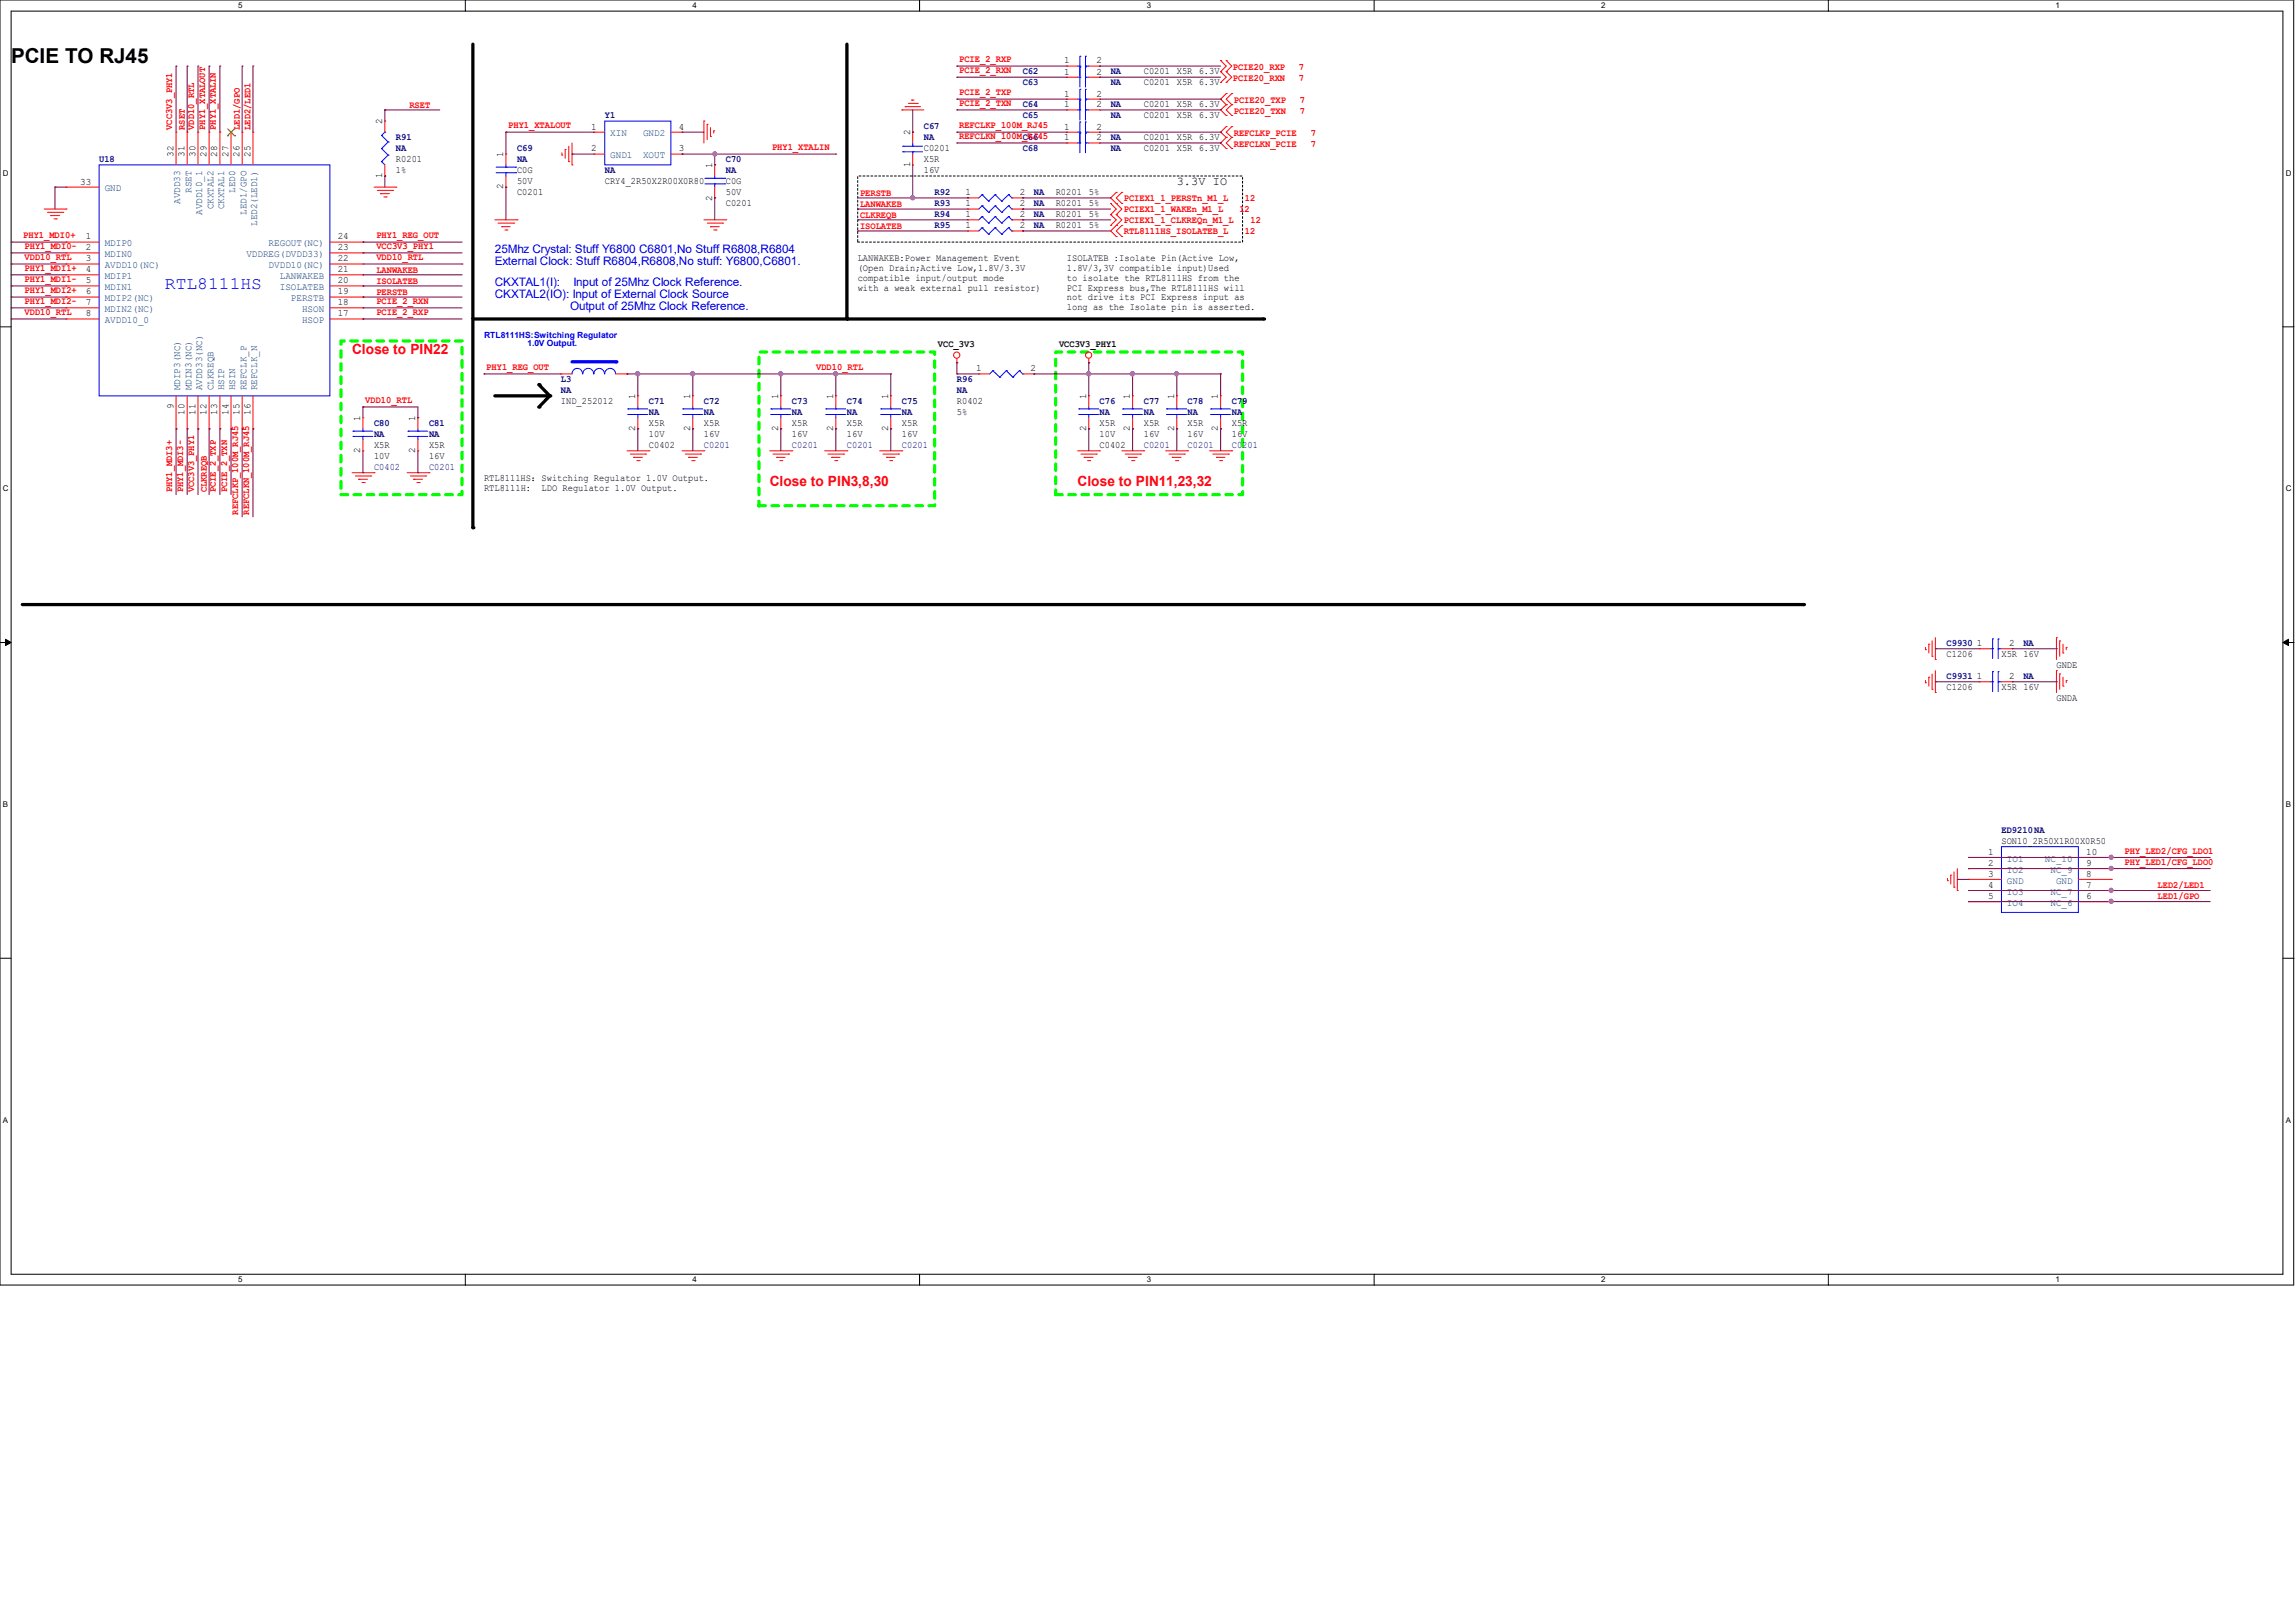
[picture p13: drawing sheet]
<svg xmlns="http://www.w3.org/2000/svg" width="297mm" height="210mm" viewBox="0 0 297 210" stroke-linecap="round" stroke-linejoin="round" font-family="sans-serif">
<defs><g id="words">
<text font-size="2.7" x="1.4" y="8.2">PCIE TO RJ45</text>
<text font-size="2.2" fill="#00f" x="21.3" y="37.4">RTL8111HS</text>
<g font-size="1.8" fill="#f00">
<text x="45.6" y="45.8">Close to PIN22</text>
<text x="99.6" y="62.9">Close to PIN3,8,30</text>
<text x="139.4" y="62.9">Close to PIN11,23,32</text>
</g>
<text font-size="1.5" x="152.2" y="24">3.3V IO</text>
<g font-size="1.5" fill="#00f">
<text x="64" y="32.7">25Mhz Crystal: Stuff Y6800 C6801,No Stuff R6808,R6804</text>
<text x="64" y="34.3">External Clock: Stuff R6804,R6808,No stuff: Y6800,C6801.</text>
<text x="64" y="37">CKXTAL1(I):</text>
<text x="64" y="38.5">CKXTAL2(IO): Input of External Clock Source</text>
<text x="73.7" y="40.1">Output of 25Mhz Clock Reference.</text>
<text x="74.2" y="37">Input of 25Mhz Clock Reference.</text>
</g>
<g font-size="1.3" fill="#f00">
<text x="124.1" y="9.5">PCIE_2_RXN</text>
<text x="124.1" y="8">PCIE_2_RXP</text>
<text x="159.5" y="9.1">PCIE20_RXP</text>
<text x="159.5" y="10.5">PCIE20_RXN</text>
<text x="168" y="9.1">7</text>
<text x="168" y="10.5">7</text>
<text x="22.3" y="16.8" transform="rotate(-90 22.3 16.8)">VCC3V3_PHY1</text>
<text x="23.9" y="16.8" transform="rotate(-90 23.9 16.8)">RSET</text>
<text x="25.1" y="16.8" transform="rotate(-90 25.1 16.8)">VDD10_RTL</text>
<text x="26.5" y="16.8" transform="rotate(-90 26.5 16.8)">PHY1_XTALOUT</text>
<text x="27.9" y="16.8" transform="rotate(-90 27.9 16.8)">PHY1_XTALIN</text>
<text x="31" y="16.8" transform="rotate(-90 31 16.8)">LED1/GPO</text>
<text x="32.4" y="16.8" transform="rotate(-90 32.4 16.8)">LED2/LED1</text>
<text x="53" y="13.9">RSET</text>
<text x="65.7" y="16.6">PHY1_XTALOUT</text>
<text x="124.1" y="13.7">PCIE_2_TXN</text>
<text x="124.1" y="12.3">PCIE_2_TXP</text>
<text x="124.1" y="18">REFCLKN_100M_RJ45</text>
<text x="124.1" y="16.6">REFCLKP_100M_RJ45</text>
<text x="159.6" y="13.3">PCIE20_TXP</text>
<text x="159.6" y="14.7">PCIE20_TXN</text>
<text x="159.6" y="17.6">REFCLKP_PCIE</text>
<text x="168.2" y="13.3">7</text>
<text x="168.2" y="14.7">7</text>
<text x="169.6" y="17.6">7</text>
<text x="99.9" y="19.4">PHY1_XTALIN</text>
<text x="159.6" y="19">REFCLKN_PCIE</text>
<text x="169.6" y="19">7</text>
<text x="111.3" y="25.3">PERSTB</text>
<text x="111.3" y="28.2">CLKREQB</text>
<text x="111.3" y="29.6">ISOLATEB</text>
<text x="111.3" y="26.8">LANWAKEB</text>
<text x="145.4" y="25.9">PCIEX1_1_PERSTn_M1_L</text>
<text x="145.4" y="28.8">PCIEX1_1_CLKREQn_M1_L</text>
<text x="145.4" y="27.4">PCIEX1_1_WAKEn_M1_L</text>
<text x="160.3" y="27.4">12</text>
<text x="161" y="25.9">12</text>
<text x="161.8" y="28.8">12</text>
<text x="3" y="30.8">PHY1_MDI0+</text>
<text x="3.2" y="32.2">PHY1_MDI0-</text>
<text x="3.2" y="33.7">VDD10_RTL</text>
<text x="3.2" y="35.1">PHY1_MDI1+</text>
<text x="48.7" y="33.7">VDD10_RTL</text>
<text x="48.7" y="30.8">PHY1_REG_OUT</text>
<text x="48.7" y="32.2">VCC3V3_PHY1</text>
<text x="48.7" y="35.3">LANWAKEB</text>
<text x="145.4" y="30.2">RTL8111HS_ISOLATEB_L</text>
<text x="161" y="30.2">12</text>
<text x="3.2" y="37.9">PHY1_MDI2+</text>
<text x="3.2" y="39.3">PHY1_MDI2-</text>
<text x="3.2" y="36.5">PHY1_MDI1-</text>
<text x="3.2" y="40.8">VDD10_RTL</text>
<text x="48.7" y="36.7">ISOLATEB</text>
<text x="48.7" y="40.8">PCIE_2_RXP</text>
<text x="48.7" y="39.3">PCIE_2_RXN</text>
<text x="48.7" y="38.1">PERSTB</text>
<text x="62.9" y="47.9">PHY1_REG_OUT</text>
<text x="105.6" y="47.9">VDD10_RTL</text>
<text x="47.2" y="52.2">VDD10_RTL</text>
<text x="22.3" y="63.7" transform="rotate(-90 22.3 63.7)">PHY1_MDI3+</text>
<text x="23.7" y="63.7" transform="rotate(-90 23.7 63.7)">PHY1_MDI3-</text>
<text x="25.1" y="63.7" transform="rotate(-90 25.1 63.7)">VCC3V3_PHY1</text>
<text x="26.8" y="63.7" transform="rotate(-90 26.8 63.7)">CLKREQB</text>
<text x="27.9" y="63.7" transform="rotate(-90 27.9 63.7)">PCIE_2_TXP</text>
<text x="29.4" y="63.7" transform="rotate(-90 29.4 63.7)">PCIE_2_TXN</text>
<text x="30.8" y="66.6" transform="rotate(-90 30.8 66.6)">REFCLKP_100M_RJ45</text>
<text x="32.2" y="66.6" transform="rotate(-90 32.2 66.6)">REFCLKN_100M_RJ45</text>
<text x="274.8" y="110.4">PHY_LED2/CFG_LDO1</text>
<text x="274.8" y="111.9">PHY_LED1/CFG_LDO0</text>
<text x="279.1" y="114.9">LED2/LED1</text>
<text x="279.1" y="116.4">LED1/GPO</text>
</g>
<g font-size="1.3" fill="#00007f">
<text x="132.3" y="9.6">C62</text>
<text x="132.3" y="11">C63</text>
<text x="143.7" y="9.6">NA</text>
<text x="143.7" y="11">NA</text>
<text x="78.2" y="15.3">Y1</text>
<text x="119.5" y="16.7">C67</text>
<text x="132.3" y="13.9">C64</text>
<text x="132.3" y="15.3">C65</text>
<text x="143.7" y="13.9">NA</text>
<text x="143.7" y="15.3">NA</text>
<text x="12.8" y="21">U18</text>
<text x="51.2" y="18.2">R91</text>
<text x="51.2" y="19.6">NA</text>
<text x="66.9" y="19.6">C69</text>
<text x="66.9" y="21">NA</text>
<text x="78.2" y="22.4">NA</text>
<text x="93.9" y="21">C70</text>
<text x="93.9" y="22.4">NA</text>
<text x="119.5" y="18.2">NA</text>
<text x="132.3" y="19.6">C68</text>
<text x="132.3" y="18.2">C66</text>
<text x="143.7" y="19.6">NA</text>
<text x="143.7" y="18.2">NA</text>
<text x="120.9" y="28.1">R94</text>
<text x="120.9" y="29.5">R95</text>
<text x="120.9" y="25.3">R92</text>
<text x="120.9" y="26.7">R93</text>
<text x="133.7" y="28.1">NA</text>
<text x="133.7" y="29.5">NA</text>
<text x="133.7" y="25.3">NA</text>
<text x="133.7" y="26.7">NA</text>
<text x="72.6" y="49.4">L3</text>
<text x="72.6" y="50.8">NA</text>
<text x="83.9" y="52.3">C71</text>
<text x="83.9" y="53.7">NA</text>
<text x="91.1" y="52.3">C72</text>
<text x="91.1" y="53.7">NA</text>
<text x="102.4" y="52.3">C73</text>
<text x="102.4" y="53.7">NA</text>
<text x="109.6" y="52.3">C74</text>
<text x="109.6" y="53.7">NA</text>
<text x="116.7" y="52.3">C75</text>
<text x="116.7" y="53.7">NA</text>
<text x="123.8" y="49.4">R96</text>
<text x="123.8" y="50.8">NA</text>
<text x="142.2" y="52.3">C76</text>
<text x="142.2" y="53.7">NA</text>
<text x="148" y="52.3">C77</text>
<text x="148" y="53.7">NA</text>
<text x="153.6" y="52.3">C78</text>
<text x="153.6" y="53.7">NA</text>
<text x="159.3" y="52.3">C79</text>
<text x="159.3" y="53.7">NA</text>
<text x="48.4" y="55.1">C80</text>
<text x="48.4" y="56.6">NA</text>
<text x="55.5" y="55.1">C81</text>
<text x="55.5" y="56.6">NA</text>
<text x="91.1" y="58">C0201</text>
<text x="102.4" y="58">C0201</text>
<text x="109.6" y="58">C0201</text>
<text x="116.7" y="58">C0201</text>
<text x="148" y="58">C0201</text>
<text x="153.6" y="58">C0201</text>
<text x="159.3" y="58">C0201</text>
<text x="48.4" y="60.8">C0402</text>
<text x="55.5" y="60.8">C0201</text>
<text x="251.8" y="83.6">C9930</text>
<text x="261.7" y="83.6">NA</text>
<text x="251.8" y="87.8">C9931</text>
<text x="261.7" y="87.8">NA</text>
<text x="258.9" y="107.7">ED9210NA</text>
</g>
<g font-size="1.3">
<text x="137.7" y="8.2">1</text>
<text x="137.7" y="9.7">1</text>
<text x="141.9" y="8.2">2</text>
<text x="141.9" y="9.7">2</text>
<text x="148" y="9.6">C0201</text>
<text x="148" y="11">C0201</text>
<text x="152.2" y="9.6">X5R 6.3V</text>
<text x="152.2" y="11">X5R 6.3V</text>
<text x="49.4" y="16.1" transform="rotate(-90 49.4 16.1)">2</text>
<text x="76.5" y="16.8">1</text>
<text x="87.8" y="16.8">4</text>
<text x="117.7" y="17.5" transform="rotate(-90 117.7 17.5)">2</text>
<text x="137.7" y="12.5">1</text>
<text x="137.7" y="16.8">1</text>
<text x="137.7" y="13.9">1</text>
<text x="141.9" y="12.5">2</text>
<text x="141.9" y="16.8">2</text>
<text x="141.9" y="13.9">2</text>
<text x="148" y="13.9">C0201</text>
<text x="148" y="15.3">C0201</text>
<text x="152.2" y="13.9">X5R 6.3V</text>
<text x="152.2" y="15.3">X5R 6.3V</text>
<text x="10.4" y="23.9">33</text>
<text x="22.4" y="20.3" transform="rotate(-90 22.4 20.3)">32</text>
<text x="23.9" y="20.3" transform="rotate(-90 23.9 20.3)">31</text>
<text x="25.3" y="20.3" transform="rotate(-90 25.3 20.3)">30</text>
<text x="26.7" y="20.3" transform="rotate(-90 26.7 20.3)">29</text>
<text x="28.1" y="20.3" transform="rotate(-90 28.1 20.3)">28</text>
<text x="29.5" y="20.3" transform="rotate(-90 29.5 20.3)">27</text>
<text x="31" y="20.3" transform="rotate(-90 31 20.3)">26</text>
<text x="32.4" y="20.3" transform="rotate(-90 32.4 20.3)">25</text>
<text x="49.4" y="23.1" transform="rotate(-90 49.4 23.1)">1</text>
<text x="51.2" y="21">R0201</text>
<text x="51.2" y="22.4">1%</text>
<text x="65.1" y="20.3" transform="rotate(-90 65.1 20.3)">1</text>
<text x="66.9" y="22.4">C0G</text>
<text x="66.9" y="23.8">50V</text>
<text x="76.5" y="19.6">2</text>
<text x="78.2" y="23.8">CRY4_2R50X2R00X0R80</text>
<text x="87.8" y="19.6">3</text>
<text x="92.1" y="21.8" transform="rotate(-90 92.1 21.8)">1</text>
<text x="93.9" y="23.8">C0G</text>
<text x="117.7" y="21.7" transform="rotate(-90 117.7 21.7)">1</text>
<text x="119.5" y="19.6">C0201</text>
<text x="119.5" y="21">X5R</text>
<text x="119.5" y="22.4">16V</text>
<text x="137.7" y="18.2">1</text>
<text x="141.9" y="18.2">2</text>
<text x="148" y="19.6">C0201</text>
<text x="148" y="18.2">C0201</text>
<text x="152.2" y="19.6">X5R 6.3V</text>
<text x="152.2" y="18.2">X5R 6.3V</text>
<text x="65.1" y="24.5" transform="rotate(-90 65.1 24.5)">2</text>
<text x="66.9" y="25.3">C0201</text>
<text x="92.1" y="25.9" transform="rotate(-90 92.1 25.9)">2</text>
<text x="93.9" y="26.7">C0201</text>
<text x="93.9" y="25.3">50V</text>
<text x="124.9" y="28.1">1</text>
<text x="124.9" y="29.5">1</text>
<text x="124.9" y="25.3">1</text>
<text x="124.9" y="26.7">1</text>
<text x="131.9" y="28.1">2</text>
<text x="131.9" y="29.5">2</text>
<text x="131.9" y="25.3">2</text>
<text x="131.9" y="26.7">2</text>
<text x="136.6" y="28.1">R0201</text>
<text x="136.6" y="29.5">R0201</text>
<text x="136.6" y="25.3">R0201</text>
<text x="136.6" y="26.7">R0201</text>
<text x="140.8" y="28.1">5%</text>
<text x="140.8" y="29.5">5%</text>
<text x="140.8" y="25.3">5%</text>
<text x="140.8" y="26.7">5%</text>
<text x="11.1" y="33.8">3</text>
<text x="11.1" y="31">1</text>
<text x="11.1" y="32.4">2</text>
<text x="11.1" y="35.2">4</text>
<text x="43.7" y="31">24</text>
<text x="43.7" y="32.4">23</text>
<text x="43.7" y="33.8">22</text>
<text x="43.7" y="35.2">21</text>
<text x="111" y="33.8">LANWAKEB:Power Management Event</text>
<text x="111" y="35.1">(Open Drain;Active Low,1.8V/3.3V</text>
<text x="138" y="33.8">ISOLATEB :Isolate Pin(Active Low,</text>
<text x="138" y="35.1">1.8V/3,3V compatible input)Used</text>
<text x="11.1" y="36.7">5</text>
<text x="11.1" y="40.9">8</text>
<text x="11.1" y="38.1">6</text>
<text x="11.1" y="39.5">7</text>
<text x="43.7" y="40.9">17</text>
<text x="43.7" y="39.5">18</text>
<text x="43.7" y="36.7">20</text>
<text x="43.7" y="38.1">19</text>
<text x="111" y="36.3">compatible input/output mode</text>
<text x="111" y="37.6">with a weak external pull resistor)</text>
<text x="138" y="36.3">to isolate the RTL8111HS from the</text>
<text x="138" y="37.6">PCI Express bus,The RTL8111HS will</text>
<text x="138" y="38.9">not drive its PCI Express input as</text>
<text x="138" y="40.1">long as the Isolate pin is asserted.</text>
<text x="121.3" y="44.9">VCC_3V3</text>
<text x="137" y="44.9">VCC3V3_PHY1</text>
<text x="22.4" y="53" transform="rotate(-90 22.4 53)">9</text>
<text x="23.9" y="53.7" transform="rotate(-90 23.9 53.7)">10</text>
<text x="25.3" y="53.7" transform="rotate(-90 25.3 53.7)">11</text>
<text x="26.7" y="53.7" transform="rotate(-90 26.7 53.7)">12</text>
<text x="28.1" y="53.7" transform="rotate(-90 28.1 53.7)">13</text>
<text x="29.5" y="53.7" transform="rotate(-90 29.5 53.7)">14</text>
<text x="31" y="53.7" transform="rotate(-90 31 53.7)">15</text>
<text x="32.4" y="53.7" transform="rotate(-90 32.4 53.7)">16</text>
<text x="72.6" y="52.3">IND_252012</text>
<text x="82.2" y="51.6" transform="rotate(-90 82.2 51.6)">1</text>
<text x="89.3" y="51.6" transform="rotate(-90 89.3 51.6)">1</text>
<text x="100.7" y="51.6" transform="rotate(-90 100.7 51.6)">1</text>
<text x="107.8" y="51.6" transform="rotate(-90 107.8 51.6)">1</text>
<text x="114.9" y="51.6" transform="rotate(-90 114.9 51.6)">1</text>
<text x="123.8" y="52.3">R0402</text>
<text x="123.8" y="53.7">5%</text>
<text x="126.3" y="48">1</text>
<text x="133.3" y="48">2</text>
<text x="140.5" y="51.6" transform="rotate(-90 140.5 51.6)">1</text>
<text x="146.2" y="51.6" transform="rotate(-90 146.2 51.6)">1</text>
<text x="151.9" y="51.6" transform="rotate(-90 151.9 51.6)">1</text>
<text x="157.6" y="51.6" transform="rotate(-90 157.6 51.6)">1</text>
<text x="46.6" y="58.6" transform="rotate(-90 46.6 58.6)">2</text>
<text x="46.6" y="54.5" transform="rotate(-90 46.6 54.5)">1</text>
<text x="48.4" y="58">X5R</text>
<text x="48.4" y="59.4">10V</text>
<text x="53.7" y="58.6" transform="rotate(-90 53.7 58.6)">2</text>
<text x="53.7" y="54.5" transform="rotate(-90 53.7 54.5)">1</text>
<text x="55.5" y="58">X5R</text>
<text x="55.5" y="59.4">16V</text>
<text x="82.2" y="55.8" transform="rotate(-90 82.2 55.8)">2</text>
<text x="83.9" y="58">C0402</text>
<text x="83.9" y="55.1">X5R</text>
<text x="83.9" y="56.6">10V</text>
<text x="89.3" y="55.8" transform="rotate(-90 89.3 55.8)">2</text>
<text x="91.1" y="55.1">X5R</text>
<text x="91.1" y="56.6">16V</text>
<text x="100.7" y="55.8" transform="rotate(-90 100.7 55.8)">2</text>
<text x="102.4" y="55.1">X5R</text>
<text x="102.4" y="56.6">16V</text>
<text x="107.8" y="55.8" transform="rotate(-90 107.8 55.8)">2</text>
<text x="109.6" y="55.1">X5R</text>
<text x="109.6" y="56.6">16V</text>
<text x="114.9" y="55.8" transform="rotate(-90 114.9 55.8)">2</text>
<text x="116.7" y="55.1">X5R</text>
<text x="116.7" y="56.6">16V</text>
<text x="140.5" y="55.8" transform="rotate(-90 140.5 55.8)">2</text>
<text x="142.2" y="58">C0402</text>
<text x="142.2" y="55.1">X5R</text>
<text x="142.2" y="56.6">10V</text>
<text x="146.2" y="55.8" transform="rotate(-90 146.2 55.8)">2</text>
<text x="148" y="55.1">X5R</text>
<text x="148" y="56.6">16V</text>
<text x="151.9" y="55.8" transform="rotate(-90 151.9 55.8)">2</text>
<text x="153.6" y="55.1">X5R</text>
<text x="153.6" y="56.6">16V</text>
<text x="157.6" y="55.8" transform="rotate(-90 157.6 55.8)">2</text>
<text x="159.3" y="55.1">X5R</text>
<text x="159.3" y="56.6">16V</text>
<text x="62.6" y="62.2">RTL8111HS：Switching Regulator 1.0V Output.</text>
<text x="62.6" y="63.5">RTL8111H:</text>
<text x="70.1" y="63.5">LDO Regulator 1.0V Output.</text>
<text x="255.7" y="83.6">1</text>
<text x="259.9" y="83.6">2</text>
<text x="251.8" y="89.3">C1206</text>
<text x="251.8" y="85">C1206</text>
<text x="255.7" y="87.9">1</text>
<text x="258.9" y="89.3">X5R 16V</text>
<text x="258.9" y="85">X5R 16V</text>
<text x="259.9" y="87.9">2</text>
<text x="266" y="86.4">GNDE</text>
<text x="266" y="90.7">GNDA</text>
<text x="257.2" y="110.6">1</text>
<text x="257.2" y="112.1">2</text>
<text x="257.2" y="113.5">3</text>
<text x="258.9" y="109.2">SON10_2R50X1R00X0R50</text>
<text x="269.9" y="110.6">10</text>
<text x="269.9" y="112.1">9</text>
<text x="269.9" y="113.5">8</text>
<text x="257.2" y="114.9">4</text>
<text x="257.2" y="116.3">5</text>
<text x="269.9" y="114.9">7</text>
<text x="269.9" y="116.3">6</text>
</g>
<g font-size="1.3" fill="#003f7f">
<text x="78.9" y="17.7">XIN</text>
<text x="83.2" y="17.7">GND2</text>
<text x="78.9" y="20.5">GND1</text>
<text x="83.2" y="20.5">XOUT</text>
<text x="13.5" y="24.8">GND</text>
<text x="23.3" y="26.4" transform="rotate(-90 23.3 26.4)">AVDD33</text>
<text x="24.8" y="24.9" transform="rotate(-90 24.8 24.9)">RSET</text>
<text x="26.2" y="27.8" transform="rotate(-90 26.2 27.8)">AVDD10_1</text>
<text x="27.6" y="27.1" transform="rotate(-90 27.6 27.1)">CKXTAL2</text>
<text x="29" y="27.1" transform="rotate(-90 29 27.1)">CKXTAL1</text>
<text x="30.4" y="24.9" transform="rotate(-90 30.4 24.9)">LED0</text>
<text x="31.9" y="27.8" transform="rotate(-90 31.9 27.8)">LED1/GPO</text>
<text x="33.3" y="29.3" transform="rotate(-90 33.3 29.3)">LED2(LED1)</text>
<text x="13.5" y="34.7">AVDD10(NC)</text>
<text x="13.5" y="31.9">MDIP0</text>
<text x="13.5" y="33.3">MDIN0</text>
<text x="31.9" y="33.3">VDDREG(DVDD33)</text>
<text x="34.8" y="31.9">REGOUT(NC)</text>
<text x="34.8" y="34.7">DVDD10(NC)</text>
<text x="13.5" y="36.1">MDIP1</text>
<text x="13.5" y="37.5">MDIN1</text>
<text x="13.5" y="41.8">AVDD10_0</text>
<text x="13.5" y="39">MDIP2(NC)</text>
<text x="13.5" y="40.4">MDIN2(NC)</text>
<text x="36.2" y="37.5">ISOLATEB</text>
<text x="36.2" y="36.1">LANWAKEB</text>
<text x="37.6" y="39">PERSTB</text>
<text x="39.1" y="41.8">HSOP</text>
<text x="39.1" y="40.4">HSON</text>
<text x="23.3" y="50.5" transform="rotate(-90 23.3 50.5)">MDIP3(NC)</text>
<text x="24.8" y="50.5" transform="rotate(-90 24.8 50.5)">MDIN3(NC)</text>
<text x="26.2" y="50.5" transform="rotate(-90 26.2 50.5)">AVDD33(NC)</text>
<text x="27.6" y="50.5" transform="rotate(-90 27.6 50.5)">CLKREQB</text>
<text x="29" y="50.5" transform="rotate(-90 29 50.5)">HSIP</text>
<text x="30.4" y="50.5" transform="rotate(-90 30.4 50.5)">HSIN</text>
<text x="31.9" y="50.5" transform="rotate(-90 31.9 50.5)">REFCLK_P</text>
<text x="33.3" y="50.5" transform="rotate(-90 33.3 50.5)">REFCLK_N</text>
<text x="259.6" y="111.5">IO1</text>
<text x="259.6" y="112.9">IO2</text>
<text x="264.5" y="111.5">NC_10</text>
<text x="265.3" y="112.9">NC_9</text>
<text x="259.6" y="115.8">IO3</text>
<text x="259.6" y="117.2">IO4</text>
<text x="259.6" y="114.3">GND</text>
<text x="265.3" y="115.8">NC_7</text>
<text x="265.3" y="117.2">NC_6</text>
<text x="266" y="114.3">GND</text>
</g>
<g font-size="1.1" fill="#00f">
<text x="62.6" y="43.7">RTL8111HS:Switching Regulator</text>
<text x="68.2" y="44.8">1.0V Output.</text>
</g>
<g font-size="1">
<text x="30.8" y="1.1">5</text>
<text x="89.6" y="1.1">4</text>
<text x="148.3" y="1.1">3</text>
<text x="207.1" y="1.1">2</text>
<text x="265.9" y="1.1">1</text>
<text x=".4" y="22.7">D</text>
<text x="295.7" y="22.7">D</text>
<text x=".4" y="63.6">C</text>
<text x="295.7" y="63.6">C</text>
<text x=".4" y="104.4">B</text>
<text x="295.7" y="104.4">B</text>
<text x=".4" y="145.3">A</text>
<text x="295.7" y="145.3">A</text>
<text x="30.8" y="165.9">5</text>
<text x="89.6" y="165.9">4</text>
<text x="148.3" y="165.9">3</text>
<text x="207.1" y="165.9">2</text>
<text x="265.9" y="165.9">1</text>
</g>
</g></defs>
<path d="M0 0h296.7v166.3h-296.7zM1.4 1.4h293.9v163.5h-293.9z" fill="none" stroke="#000" stroke-width=".13"/>
<g fill="#fff">
<path d="M30.8 .2h.6v1.1h-.6z"/>
<path d="M30.8 165.1h.6v1.1h-.6z"/>
</g>
<path d="M60.2 0v1.4M60.2 164.9v1.4" fill="none" stroke="#000" stroke-width=".13"/>
<g fill="#fff">
<path d="M89.6 .2h.5v1.1h-.5z"/>
<path d="M89.6 165.1h.5v1.1h-.5z"/>
</g>
<path d="M119 0v1.4M119 164.9v1.4" fill="none" stroke="#000" stroke-width=".13"/>
<g fill="#fff">
<path d="M148.3 .2h.6v1.1h-.6z"/>
<path d="M148.3 165.1h.6v1.1h-.6z"/>
</g>
<path d="M177.8 0v1.4M177.8 164.9v1.4" fill="none" stroke="#000" stroke-width=".13"/>
<g fill="#fff">
<path d="M207.1 .2h.6v1.1h-.6z"/>
<path d="M207.1 165.1h.6v1.1h-.6z"/>
</g>
<path d="M236.5 0v1.4M236.5 164.9v1.4" fill="none" stroke="#000" stroke-width=".13"/>
<g fill="#fff">
<path d="M265.9 .2h.5v1.1h-.5z"/>
<path d="M265.9 165.1h.5v1.1h-.5z"/>
<path d="M.4 21.8h.7v1.2h-.7z"/>
<path d="M295.7 21.8h.7v1.2h-.7z"/>
<path d="M.4 62.7h.7v1.1h-.7z"/>
<path d="M295.7 62.7h.7v1.1h-.7z"/>
</g>
<path d="M0 42.3h1.4M295.3 42.3h1.5" fill="none" stroke="#000" stroke-width=".13"/>
<g fill="#fff">
<path d="M.4 103.5h.7v1.2h-.7z"/>
<path d="M295.7 103.5h.7v1.2h-.7z"/>
</g>
<path d="M0 83.1h1.4M295.3 83.1h1.5" fill="none" stroke="#000" stroke-width=".13"/>
<path d="M.7 82.7l.7 .4-.7 .4zM295.3 83.1l.7-.4v.8z" fill="#000" stroke="#000" stroke-width=".13"/>
<g fill="#fff">
<path d="M.4 144.4h.6v1.1h-.6z"/>
<path d="M295.7 144.4h.6v1.1h-.6z"/>
</g>
<path d="M0 124h1.4M295.3 124h1.5" fill="none" stroke="#000" stroke-width=".13"/>
<path d="M61.2 5.7v62.6M109.6 5.7v35.6M61.2 41.3h102.2M64 51.2h7.1M69.7 49.8l1.4 1.4M71.1 51.2l-1.4 1.5M2.9 78.2h230.4" fill="none" stroke="#000" stroke-width=".42"/>
<g fill="#000">
<circle cx="69.7" cy="52.7" r=".21"/>
<circle cx="69.7" cy="49.8" r=".21"/>
<circle cx="71.1" cy="51.2" r=".21"/>
<circle cx="109.6" cy="41.3" r=".21"/>
<circle cx="163.4" cy="41.3" r=".21"/>
<circle cx="61.2" cy="68.3" r=".21"/>
<circle cx="233.3" cy="78.2" r=".21"/>
</g>
<path d="M44.1 44.1h15.7v19.9h-15.7zM98.2 45.6h22.7v19.8h-22.7zM136.6 45.6h24.1v18.4h-24.1z" fill="none" stroke="#01ff00" stroke-width=".42" stroke-dasharray=".8 .8"/>
<path d="M111 22.8h49.7v8.5h-49.7z" fill="none" stroke="#000" stroke-width=".13" stroke-dasharray=".3 .3"/>
<g fill="none" stroke="#f00" stroke-width=".13">
<path d="M49.8 15.7h.1M49.8 15.7v1.4M72.7 19.8v.3M73.1 19.3h.1M73.1 19.3v1.2M73.6 18.9v2M74 18.5v2.8M76.8 17.1h.1M76.8 19.9h.1M76.8 17.1h1.4M76.8 19.9h1.4M86.8 17.1h1.4"/>
<path d="M86.8 19.9h1.4M88.2 19.9h.1M88.2 17.1h.1M91.1 15.7h.1M91.1 15.7v2.8M91.5 16.1h.1M91.5 16.1v2M91.9 17.7h.1M91.9 16.5v1.2M92.3 16.9h.1M92.3 16.9v.3M116.7 14.2h.1"/>
<path d="M116.7 14.2h2.8M117.1 13.8h.1M117.1 13.8h2M117.5 13.4h1.2M117.9 13h.1M117.9 13h.3M118.7 13.4h.1M138 12.8h.1M138 18.5h.1M138 8.6h.1M138 17.1h.1M138 12.8h1.4"/>
<path d="M138 17.1h1.4M138 18.5h1.4M138 8.6h1.4M140.8 12.8h1.4M140.8 17.1h1.4M140.8 18.5h1.4M140.8 8.6h1.4M142.2 12.8h.1M142.2 18.5h.1M142.2 8.6h.1M142.2 17.1h.1M157.9 9.3h.1"/>
<path d="M157.9 7.8h.1M157.9 10.7h.1M157.9 7.8l.7 .8-.7 .7M157.9 9.3l.7 .7-.7 .7M158.6 12.1h.1M158.6 13.5h.1M158.6 14.9h.1M158.6 9.3h.1M158.6 7.8h.1M158.6 10.7h.1M158.6 17.8h.1M158.6 19.2h.1"/>
<path d="M158.6 16.4h.1M158.6 12.1l-.7 .7 .7 .7M158.6 13.5l-.7 .7 .7 .7M158.6 7.8l.7 .8-.7 .7M158.6 9.3l.7 .7-.7 .7M158.6 17.8l-.7 .7 .7 .7M158.6 16.4l-.7 .7 .7 .7M159.3 13.5h.1M159.3 12.1h.1M159.3 14.9h.1M159.3 19.2h.1M159.3 17.8h.1"/>
<path d="M159.3 16.4h.1M159.3 12.1l-.7 .7 .7 .7M159.3 13.5l-.7 .7 .7 .7M159.3 17.8l-.7 .7 .7 .7M159.3 16.4l-.7 .7 .7 .7M5.7 27.1h2.9M6.1 27.5h2M6.6 27.9h.1M6.6 27.9h1.1M7 28.3h.3M7.3 28.3h.1M8.1 27.5h.1"/>
<path d="M8.6 27.1h.1M48.4 24.2h2.8M48.8 24.6h2M49.2 25.1h.1M49.2 25.1h1.2M49.7 25.5h.3M49.8 22.8h.1M49.8 21.3v1.5M50 25.5h.1M50.8 24.6h.1M51.2 24.2h.1M64 28.4h2.9"/>
<path d="M64.4 28.9h2.1M64.9 29.3h.1M64.9 29.3h1.1M65.3 29.8h.3M65.6 29.8h.1M66.5 28.9h.1M66.9 28.4h.1M72.7 20.1h.1M73.6 20.9h.1M74 21.3h.1M91.1 28.4h2.8M91.5 28.9h2"/>
<path d="M91.9 29.3h.1M91.9 29.3h1.1M92.3 29.8h.3M92.6 29.8h.1M93.5 28.9h.1M93.9 28.4h.1M125.2 28.4h.1M125.2 29.9h.1M125.2 28.4h1.4M125.2 29.9h1.4M130.9 28.4h1.4M130.9 29.9h1.4"/>
<path d="M132.3 28.4h.1M132.3 29.9h.1M143.7 29.2h.1M143.7 27.8h.1M143.7 26.3h.1M143.7 26.3l.7 .8-.7 .7M143.7 27.8l.7 .6-.7 .8M144.4 24.9h.1M144.4 26.3h.1M144.4 29.2h.1M144.4 30.6h.1M144.4 27.8h.1"/>
<path d="M144.4 24.9l-.7 .7 1.4 1.5-.7 .7M144.4 27.8l.7 .6-1.4 1.5 .7 .7M145.1 26.3h.1M145.1 24.9h.1M145.1 30.6h.1M145.1 29.2h.1M145.1 24.9l-.7 .7 .7 .7M145.1 29.2l-.7 .7 .7 .7M46.9 54.1h.1M46.9 58.3h.1M46.9 54.1v1.4M46.9 56.9v1.4"/>
<path d="M81.1 58.3h2.8M81.5 58.8h2M82 59.2h.1M82 59.2h1.1M82.4 59.6h.3M82.5 51.2h.1M82.5 55.5h.1M82.5 51.2v1.5M82.5 54.1v1.4M82.7 59.6h.1M83.5 58.8h.1M83.9 58.3h.1"/>
<path d="M88.2 58.3h2.9M88.6 58.8h2M89.1 59.2h.1M89.1 59.2h1.1M89.5 59.6h.3M89.8 59.6h.1M90.6 58.8h.1M91.1 58.3h.1M99.6 58.3h2.8M100 58.8h2M100.5 59.2h.1M100.5 59.2h1.1"/>
<path d="M100.9 59.6h.2M101.1 59.6h.1M102 58.8h.1M102.4 58.3h.1M106.7 58.3h2.9M107.1 58.8h2M107.6 59.2h.1M107.6 59.2h1.1M108 59.6h.2M108.1 51.2h.1M108.1 55.5h.1M108.1 51.2v1.5"/>
<path d="M108.1 54.1v1.4M108.2 59.6h.1M109.1 58.8h.1M109.6 58.3h.1M113.8 58.3h2.9M114.2 58.8h2M114.7 59.2h.1M114.7 59.2h1.1M115.1 59.6h.3M115.4 59.6h.1M116.2 58.8h.1M116.7 58.3h.1"/>
<path d="M123.8 46.9h.1M123.8 46.4v.5M139.4 58.3h2.8M139.8 58.8h2M140.3 59.2h.1M140.3 59.2h1.1M140.7 59.6h.3M140.8 46.9h.1M140.8 46.4v.5M141 59.6h.1M141.8 58.8h.1M142.2 58.3h.1"/>
<path d="M145.1 58.3h2.9M145.5 58.8h2M146 59.2h.1M146 59.2h1.1M146.4 59.6h.3M146.5 51.2h.1M146.5 55.5h.1M146.5 51.2v1.5M146.5 54.1v1.4M146.7 59.6h.1M147.5 58.8h.1M148 58.3h.1"/>
<path d="M150.8 58.3h2.8M151.2 58.8h2M151.6 59.2h.1M151.6 59.2h1.2M152.1 59.6h.3M152.4 59.6h.1M153.2 58.8h.1M153.6 58.3h.1M156.5 58.3h2.8M156.9 58.8h2M157.4 59.2h.1M157.4 59.2h1.1"/>
<path d="M157.8 59.6h.2M157.9 51.2h.1M157.9 55.5h.1M157.9 51.2v1.5M157.9 54.1v1.4M158 59.6h.1M158.9 58.8h.1M159.3 58.3h.1M45.6 61.2h2.8M46 61.6h2M46.4 62h.1M46.4 62h1.1"/>
<path d="M46.8 62.4h.3M47.1 62.4h.1M48 61.6h.1M48.4 61.2h.1M52.7 61.2h2.8M53.1 61.6h2M53.5 62h.1M53.5 62h1.2M53.9 62.4h.3M54.2 62.4h.1M55.1 61.6h.1M55.5 61.2h.1"/>
<path d="M249.1 84.1h.1M249.1 88.3h.1M249.1 83.8v.3M249.1 88.1v.2M249.5 83.4h.1M249.5 87.6h.1M249.5 83.4v1.1M249.5 87.6v1.2M249.9 84.9h.1M249.9 89.2h.1M249.9 82.9v2M249.9 87.2v2"/>
<path d="M250.4 85.3h.1M250.4 89.6h.1M250.4 82.5v2.8M250.4 86.8v2.8M256 88.2h.1M256 88.2h1.5M258.9 88.2h1.4M260.3 88.2h.1M266 82.5h.1M266 86.8h.1M266 82.5v2.8M266 86.8v2.8"/>
<path d="M266.4 82.9h.1M266.4 87.2h.1M266.4 82.9v2M266.4 87.2v2M266.9 84.5h.1M266.9 88.8h.1M266.9 83.4v1.1M266.9 87.6v1.2M267.3 83.8h.1M267.3 88.1h.1M267.3 83.8v.3M267.3 88.1v.2"/>
<path d="M251.9 114h.1M251.9 113.7v.3M252.3 113.2h.1M252.3 113.2v1.2M252.8 114.8h.1M252.8 112.8v2M253.2 115.2h.1M253.2 112.4v2.8M254.6 111h.1M254.6 112.4h.1M254.6 115.2h.1M254.6 116.7h.1"/>
<path d="M254.6 113.8h.1M254.6 111h4.3M254.6 112.4h4.3M254.6 115.2h4.3M254.6 116.7h4.3M254.6 113.8h4.3M268.9 111h4.2M268.9 112.4h4.2M268.9 115.2h4.2M268.9 116.7h4.2M268.9 113.8h4.2M273.1 111h.1"/>
<path d="M273.1 112.4h.1M273.1 115.2h.1M273.1 116.7h.1M273.1 113.8h.1"/>
<circle cx="123.8" cy="46" r=".4"/>
<circle cx="140.8" cy="46" r=".4"/>
</g>
<g fill="none" stroke="#00f" stroke-width=".13">
<path d="M49.4 19.2h.1M49.4 17.5h.1M49.4 19.2l.8 .9M49.4 17.5l.8 .9M49.8 17.1h.1M49.8 17.1l-.4 .4M50.2 18.4h.1M50.2 18.4l-.8 .8M78.2 15.7h8.6v5.6h-8.6zM139.4 12.8h.3M139.4 18.5h.3M139.4 8.6h.3"/>
<path d="M139.4 17.1h.3M139.7 12.8h.1M139.7 11.6h.1M139.7 18.5h.1M139.7 17.2h.1M139.7 8.6h.1M139.7 7.3h.1M139.7 17.1h.1M139.7 15.8h.1M139.7 7.3v2.5M139.7 11.6v2.5M139.7 15.8v4"/>
<path d="M140.4 11.6h.1M140.4 12.8h.1M140.4 17.2h.1M140.4 18.5h.1M140.4 7.3h.1M140.4 8.6h.1M140.4 15.8h.1M140.4 17.1h.1M140.4 12.8h.4M140.4 7.3v2.5M140.4 11.6v2.5M140.4 15.8v4"/>
<path d="M140.4 18.5h.4M140.4 8.6h.4M140.4 17.1h.4M49.4 20.9h.1M49.4 20.9l.4 .4M50.2 20.1h.1M50.2 20.1l-.8 .8M127 28h.1M127 29.5h.1M127 28l-.4 .4M127 28l.9 .9M127 29.5l-.4 .4"/>
<path d="M127 29.5l.9 .8M127.9 28.9h.1M127.9 30.3h.1M128.7 28h.1M128.7 29.5h.1M128.7 28l-.8 .9M128.7 28l.9 .9M128.7 29.5l-.8 .8M128.7 29.5l.9 .8M129.6 28.9h.1M129.6 30.3h.1M130.5 28h.1"/>
<path d="M130.5 29.5h.1M130.5 28l-.9 .9M130.5 28l.4 .4M130.5 29.5l-.9 .8M130.5 29.5l.4 .4M130.9 28.4h.1M130.9 29.9h.1M45.7 56.5h.1M45.7 55.8h.1M45.7 56.5h2.5M45.7 55.8h2.5M46.9 55.8h.1"/>
<path d="M46.9 56.5h.1M46.9 55.5v.3M46.9 56.5v.4M74 48.4a.68 .68 0 0 1 .7-.7 .68 .68 0 0 1 .7 .7M75.4 48.4a.7 .7 0 0 1 .7-.7 .7 .7 0 0 1 .7 .7M78.2 48.4a.68 .68 0 0 0-.7-.7 .68 .68 0 0 0-.7 .7M78.2 48.4a.7 .7 0 0 1 .7-.7 .7 .7 0 0 1 .7 .7M81.2 53.6h.1M81.2 52.9h.1M81.2 53.6h2.6M81.2 52.9h2.6M82.5 52.9h.1"/>
<path d="M82.5 53.6h.1M82.5 52.7v.2M82.5 53.6v.5M106.8 53.6h.1M106.8 52.9h.1M106.8 53.6h2.6M106.8 52.9h2.6M108.1 52.9h.1M108.1 53.6h.1M108.1 52.7v.2M108.1 53.6v.5M145.2 53.6h.1"/>
<path d="M145.2 52.9h.1M145.2 53.6h2.6M145.2 52.9h2.6M146.5 52.9h.1M146.5 53.6h.1M146.5 52.7v.2M146.5 53.6v.5M156.6 53.6h.1M156.6 52.9h.1M156.6 53.6h2.6M156.6 52.9h2.6M157.9 52.9h.1"/>
<path d="M157.9 53.6h.1M157.9 52.7v.2M157.9 53.6v.5M257.5 88.2h.3M257.8 88.2h.1M257.8 86.9h.1M257.8 86.9v2.6M258.5 86.9h.1M258.5 88.2h.1M258.5 88.2h.4M258.5 86.9v2.6M258.9 109.6h10v8.5h-10z"/>
</g>
<path d="M74 46.8h5.7" fill="none" stroke="#00f" stroke-width=".42"/>
<circle cx="79.7" cy="46.8" r=".21" fill="#00f"/>
<g fill="none" stroke="#f00" stroke-width=".13">
<path d="M22.8 17.1h.1M22.8 17.1v4.2M24.2 17.1h.1M24.2 17.1v4.2M25.6 17.1h.1M25.6 17.1v4.2M27.1 17.1h.1M27.1 17.1v4.2M28.4 17.1h.1M28.4 17.1v4.2M29.9 17.1h.1M29.9 17.1v4.2"/>
<path d="M31.3 17.1h.1M31.3 17.1v4.2M32.7 17.1h.1M32.7 17.1v4.2M65.4 19.9h.1M65.4 19.9v1.4M118.1 17.1h.1M118.1 17.1v1.4M118.1 19.9v1.4M138 10h.1M138 14.2h.1M138 10h1.4"/>
<path d="M138 14.2h1.4M140.8 10h1.4M140.8 14.2h1.4M142.2 10h.1M142.2 14.2h.1M8.6 34.2h.1M8.6 31.3h.1M8.6 32.7h.1M8.6 35.6h.1M8.6 37h.1M8.6 38.4h.1M8.6 39.8h.1"/>
<path d="M8.6 24.2h.1M8.6 39.8h4.2M8.6 34.2h4.2M8.6 31.3h4.2M8.6 32.7h4.2M8.6 35.6h4.2M8.6 37h4.2M8.6 38.4h4.2M8.6 24.2h4.2M42.7 39.8h4.2M42.7 34.2h4.2M42.7 31.3h4.2"/>
<path d="M42.7 32.7h4.2M42.7 35.6h4.2M42.7 37h4.2M42.7 38.4h4.2M46.9 39.8h.1M46.9 31.3h.1M46.9 32.7h.1M46.9 34.2h.1M46.9 37h.1M46.9 38.4h.1M46.9 35.6h.1M65.4 24.2h.1"/>
<path d="M65.4 22.8v1.4M92.5 21.3h.1M92.5 25.6h.1M92.5 21.3v1.5M92.5 24.2v1.4M118.1 21.3h.1M125.2 25.6h.1M125.2 27.1h.1M125.2 25.6h1.4M125.2 27.1h1.4M130.9 25.6h1.4M130.9 27.1h1.4"/>
<path d="M132.3 25.6h.1M132.3 27.1h.1M8.6 41.3h.1M8.6 41.3h4.2M22.8 55.5h.1M22.8 51.2v4.3M24.2 55.5h.1M24.2 51.2v4.3M25.6 55.5h.1M25.6 51.2v4.3M27.1 55.5h.1M27.1 51.2v4.3"/>
<path d="M28.4 55.5h.1M28.4 51.2v4.3M29.9 55.5h.1M29.9 51.2v4.3M31.3 55.5h.1M31.3 51.2v4.3M32.7 55.5h.1M32.7 51.2v4.3M42.7 41.3h4.2M46.9 41.3h.1M54.1 54.1h.1M54.1 58.3h.1"/>
<path d="M54.1 54.1v1.4M54.1 56.9v1.4M72.6 48.4h.1M72.6 48.4h1.4M79.7 48.4h1.4M81.1 48.4h.1M89.6 51.2h.1M89.6 55.5h.1M89.6 51.2v1.5M89.6 54.1v1.4M101 51.2h.1M101 55.5h.1"/>
<path d="M101 51.2v1.5M101 54.1v1.4M115.2 51.2h.1M115.2 55.5h.1M115.2 51.2v1.5M115.2 54.1v1.4M126.6 48.4h.1M126.6 48.4h1.4M132.3 48.4h1.4M133.7 48.4h.1M140.8 51.2h.1M140.8 55.5h.1"/>
<path d="M140.8 51.2v1.5M140.8 54.1v1.4M152.2 51.2h.1M152.2 55.5h.1M152.2 51.2v1.5M152.2 54.1v1.4M256 83.9h.1M256 83.9h1.5M258.9 83.9h1.4M260.3 83.9h.1"/>
</g>
<g fill="none" stroke="#00f" stroke-width=".13">
<path d="M116.8 18.9h.1M116.8 19.6h.1M116.8 18.9h2.5M116.8 19.6h2.5M118.1 19.6h.1M118.1 18.9h.1M118.1 18.5v.4M118.1 19.6v.3M139.4 10h.3M139.4 14.2h.3M139.7 10h.1M139.7 8.7h.1"/>
<path d="M139.7 14.2h.1M139.7 13h.1M139.7 8.7v2.6M139.7 13v2.5M140.4 8.7h.1M140.4 10h.1M140.4 13h.1M140.4 14.2h.1M140.4 10h.4M140.4 8.7v2.6M140.4 13v2.5M140.4 14.2h.4"/>
<path d="M12.8 21.3h29.9v29.9h-29.9zM64.2 22.4h2.5M64.2 21.6h2.5M65.4 21.6h.1M65.4 22.4h.1M65.4 21.3v.3M65.4 22.4v.4M66.7 22.4h.1M66.7 21.6h.1M91.2 23.8h2.6M91.2 23.1h2.6M92.5 23.1h.1"/>
<path d="M92.5 23.8h.1M92.5 22.8v.3M92.5 23.8v.4M93.8 23.8h.1M93.8 23.1h.1M127 25.2h.1M127 26.6h.1M127 25.2l-.4 .4M127 25.2l.9 .8M127 26.6l-.4 .5M127 26.6l.9 .9M127.9 26h.1"/>
<path d="M127.9 27.5h.1M128.7 25.2h.1M128.7 26.6h.1M128.7 25.2l-.8 .8M128.7 25.2l.9 .8M128.7 26.6l-.8 .9M128.7 26.6l.9 .9M129.6 26h.1M129.6 27.5h.1M130.5 25.2h.1M130.5 26.6h.1M130.5 25.2l-.9 .8"/>
<path d="M130.5 25.2l.4 .4M130.5 26.6l-.9 .9M130.5 26.6l.4 .5M130.9 25.6h.1M130.9 27.1h.1M52.8 56.5h.1M52.8 55.8h.1M52.8 56.5h2.5M52.8 55.8h2.5M54.1 55.8h.1M54.1 56.5h.1M54.1 55.5v.3"/>
<path d="M54.1 56.5v.4M88.3 53.6h.1M88.3 52.9h.1M88.3 53.6h2.6M88.3 52.9h2.6M89.6 52.9h.1M89.6 53.6h.1M89.6 52.7v.2M89.6 53.6v.5M99.7 53.6h.1M99.7 52.9h.1M99.7 53.6h2.6"/>
<path d="M99.7 52.9h2.6M101 52.9h.1M101 53.6h.1M101 52.7v.2M101 53.6v.5M114 53.6h.1M114 52.9h.1M114 53.6h2.5M114 52.9h2.5M115.2 52.9h.1M115.2 53.6h.1M115.2 52.7v.2"/>
<path d="M115.2 53.6v.5M128.4 48h.1M128.4 48l-.4 .4M128.4 48l.9 .8M129.3 48.8h.1M130.2 48h.1M130.2 48l-.9 .8M130.2 48l.8 .8M131 48.8h.1M131.9 48h.1M131.9 48l-.9 .8M131.9 48l.4 .4"/>
<path d="M132.3 48.4h.1M139.6 53.6h.1M139.6 52.9h.1M139.6 53.6h2.5M139.6 52.9h2.5M140.8 52.9h.1M140.8 53.6h.1M140.8 52.7v.2M140.8 53.6v.5M150.9 53.6h.1M150.9 52.9h.1M150.9 53.6h2.6"/>
<path d="M150.9 52.9h2.6M152.2 52.9h.1M152.2 53.6h.1M152.2 52.7v.2M152.2 53.6v.5M257.5 83.9h.3M257.8 83.9h.1M257.8 82.7h.1M257.8 82.7v2.5M258.5 82.7h.1M258.5 83.9h.1M258.5 83.9h.4"/>
<path d="M258.5 82.7v2.5"/>
</g>
<path d="M29.4 17.6h.1M29.5 16.7l.9 .9M30.3 16.7l-.9 .9M30.4 17.6h.1" fill="none" stroke="#7f3f00" stroke-width=".13"/>
<g fill="none" stroke="#7f003f" stroke-width=".13">
<path d="M22.8 8.6h.1M22.8 8.6v8.5M24.2 8.6h.1M24.2 8.6v8.5M25.6 8.6h.1M25.6 8.6v8.5M27.1 8.6h.1M27.1 8.6v8.5M28.4 8.6h.1M28.4 8.6v8.5M31.3 8.6h.1M31.3 8.6v8.5"/>
<path d="M32.7 8.6h.1M32.7 8.6v8.5M49.8 14.2h.1M49.8 14.2h7.1M49.8 14.2v1.5M65.4 17.1h.1M65.4 17.1h11.4M65.4 17.1v2.8M74 19.9h.1M74 19.9h2.8M88.2 19.9h.1M88.2 17.1h.1"/>
<path d="M88.2 17.1h2.9M88.2 19.9h19.9M92.5 19.9v1.4M108.1 19.9h.1M118.1 17.1h.1M118.1 14.2v2.9M123.8 10h.1M123.8 8.6h.1M123.8 14.2h.1M123.8 12.8h.1M123.8 18.5h.1M123.8 17.1h.1"/>
<path d="M123.8 12.8h14.2M123.8 14.2h14.2M123.8 17.1h14.2M123.8 18.5h14.2M123.8 10h14.2M123.8 8.6h14.2M142.2 8.6h.1M142.2 10h.1M142.2 12.8h15.7M142.2 14.2h15.7M142.2 17.1h15.7M142.2 18.5h15.7"/>
<path d="M142.2 10h15.7M142.2 8.6h15.7M157.9 12.8h.1M157.9 14.2h.1M157.9 17.1h.1M157.9 18.5h.1M1.4 38.4h.1M1.4 31.3h.1M1.4 32.7h.1M1.4 39.8h.1M1.4 34.2h.1M1.4 35.6h.1"/>
<path d="M1.4 37h.1M1.4 34.2h7.2M1.4 38.4h7.2M1.4 31.3h7.2M1.4 32.7h7.2M1.4 39.8h7.2M1.4 35.6h7.2M1.4 37h7.2M7.1 24.2h.1M7.1 24.2h1.5M7.1 24.2v2.9M46.9 37h.1"/>
<path d="M46.9 31.3h.1M46.9 32.7h.1M46.9 35.6h.1M46.9 39.8h.1M46.9 38.4h.1M46.9 34.2h12.9M46.9 38.4h12.9M46.9 31.3h12.9M46.9 32.7h12.9M46.9 39.8h12.9M46.9 35.6h12.9M46.9 37h12.9"/>
<path d="M49.8 22.8h.1M49.8 22.8v1.4M59.8 34.2h.1M65.4 24.2h.1M65.4 24.2v4.2M92.5 21.3h.1M92.5 25.6h.1M92.5 25.6v2.8M111 28.4h.1M111 29.9h.1M111 27.1h.1M111 25.6h14.2"/>
<path d="M111 28.4h14.2M111 29.9h14.2M111 27.1h14.2M118.1 25.6h.1M118.1 21.3v4.3M125.2 25.6h.1M132.3 25.6h.1M132.3 28.4h.1M132.3 29.9h.1M132.3 27.1h.1M132.3 25.6h11.4M132.3 28.4h11.4"/>
<path d="M132.3 29.9h11.4M132.3 27.1h11.4M1.4 41.3h.1M1.4 41.3h7.2M22.8 55.5h.1M22.8 55.5v8.5M24.2 55.5h.1M24.2 55.5v8.5M25.6 55.5h.1M25.6 55.5v8.5M27.1 55.5h.1M27.1 55.5v8.5"/>
<path d="M28.4 55.5h.1M28.4 55.5v8.5M29.9 55.5h.1M29.9 55.5v8.5M31.3 55.5h.1M31.3 55.5v11.4M32.7 55.5h.1M32.7 55.5v11.4M46.9 52.7h.1M46.9 41.3h.1M46.9 52.7h7.2v1.4M46.9 52.7v1.4"/>
<path d="M46.9 58.3v2.9M46.9 41.3h12.9M54.1 54.1h.1M54.1 58.3v2.9M62.6 48.4h.1M62.6 48.4h10M81.1 48.4h.1M81.1 48.4h34.1M82.5 55.5h.1M82.5 48.4h.1M82.5 48.4v2.8M82.5 55.5v2.8"/>
<path d="M89.6 48.4h.1M89.6 55.5h.1M89.6 48.4v2.8M89.6 55.5v2.8M101 48.4h.1M101 55.5h.1M101 48.4v2.8M101 55.5v2.8M108.1 55.5h.1M108.1 48.4h.1M108.1 48.4v2.8M108.1 55.5v2.8"/>
<path d="M115.2 55.5h.1M115.2 48.4h.1M115.2 48.4v2.8M115.2 55.5v2.8M123.8 48.4h.1M123.8 46.9h.1M123.8 48.4h2.8M123.8 46.9v1.5M133.7 48.4h.1M133.7 48.4h24.2M140.8 46.9h.1M140.8 48.4h.1"/>
<path d="M140.8 55.5h.1M140.8 46.9v4.3M140.8 55.5v2.8M146.5 55.5h.1M146.5 48.4h.1M146.5 48.4v2.8M146.5 55.5v2.8M152.2 48.4h.1M152.2 55.5h.1M152.2 48.4v2.8M152.2 55.5v2.8M157.9 55.5h.1"/>
<path d="M157.9 48.4h.1M157.9 48.4v2.8M157.9 55.5v2.8M46.9 61.2h.1M54.1 61.2h.1M250.4 83.9h.1M250.4 88.2h.1M250.4 83.9h5.6M250.4 88.2h5.6M260.3 83.9h5.7M260.3 88.2h5.7M266 83.9h.1"/>
<path d="M266 88.2h.1M253.2 113.8h.1M253.2 113.8h1.4M254.6 111h.1M254.6 112.4h.1M254.6 115.2h.1M254.6 116.7h.1M254.6 111h31.3M254.6 112.4h31.3M254.6 115.2h31.3M254.6 116.7h31.3M273.1 111h.1"/>
<path d="M273.1 112.4h.1M273.1 115.2h.1M273.1 116.7h.1"/>
</g>
<g fill="#f0f" stroke="#f0f" stroke-width=".13">
<circle cx="101" cy="48.4" r=".28"/>
<circle cx="89.6" cy="48.4" r=".28"/>
<circle cx="118" cy="25.6" r=".28"/>
<circle cx="108.1" cy="48.4" r=".28"/>
<circle cx="152.2" cy="48.4" r=".27"/>
<circle cx="146.5" cy="48.4" r=".28"/>
<circle cx="92.4" cy="19.9" r=".27"/>
<circle cx="140.8" cy="48.4" r=".28"/>
<circle cx="82.5" cy="48.4" r=".28"/>
<circle cx="273.1" cy="110.9" r=".27"/>
<circle cx="273.1" cy="112.4" r=".27"/>
<circle cx="273.1" cy="115.2" r=".27"/>
<circle cx="273.1" cy="116.6" r=".27"/>
</g>
<use href="#words"/>
</svg>
